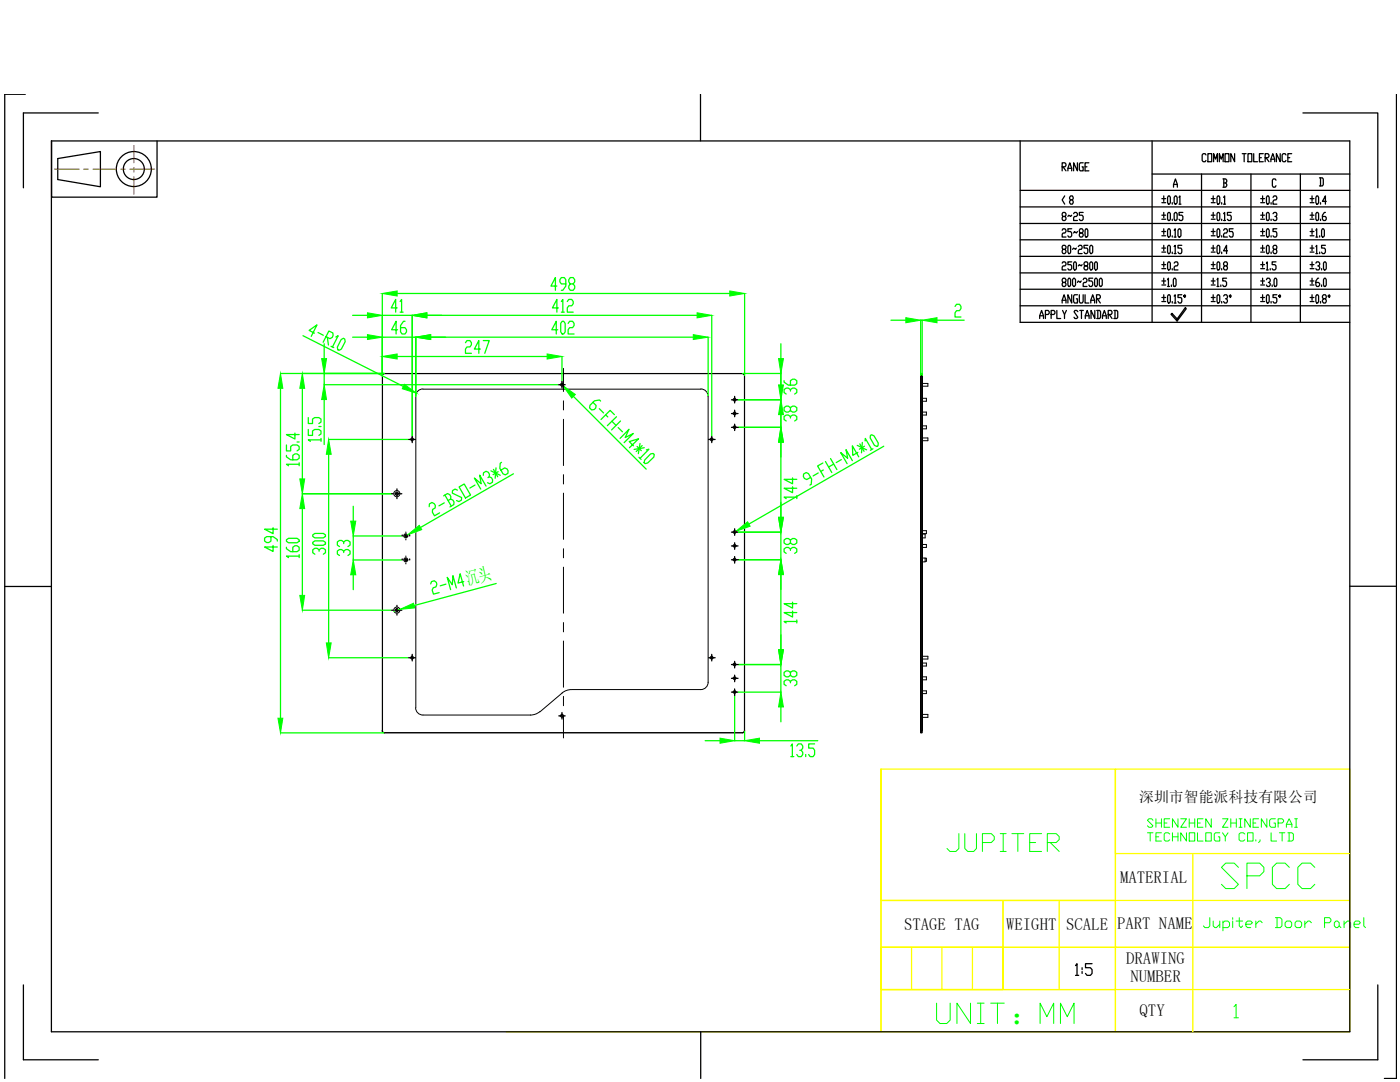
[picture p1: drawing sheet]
<svg xmlns="http://www.w3.org/2000/svg" width="279mm" height="216mm" viewBox="0 0 279 216" stroke-linecap="round" stroke-linejoin="round" font-family="sans-serif">
<defs><g id="words">
<text font-size="8.8" fill="#0f0" x="242.7" y="178.5">SPCC</text>
<text font-size="7.5" fill="#0f0" x="185.9" y="205.3">UNIT：MMMM</text>
<text font-size="7.1" fill="#0f0" x="188" y="171.1">JUPITER</text>
<text font-size="5.8" fill="#0f0" x="201.8" y="204.2">：</text>
<text font-size="4.4" x="211" y="45.2">8~25</text>
<text font-size="3.6" fill="#0f0" x="93.4" y="116.7" transform="rotate(-15 93.4 116.7)">沉头</text>
<g font-size="3.3">
<text x="223.5" y="176.3">MATERIAL</text>
<text x="180.4" y="185.5">STAGE TAG</text>
<text x="200.8" y="185.5">WEIGHT</text>
<text x="212.8" y="185.5">SCALE</text>
<text x="222.9" y="185.4">PART NAME</text>
<text x="224.8" y="192.4">DRAWING</text>
<text x="225.6" y="195.9">NUMBER</text>
<text x="227.4" y="202.7">QTY</text>
</g>
<text font-size="3" x="227.3" y="160">深圳市智能派科技有限公司</text>
</g></defs>
<!-- layer: 0 -->
<g fill="none" stroke="#000" stroke-width=".2">
<path d="M76.3 75l.2-.4h.2l-.3 .2-.1 .2M76.3 75v70.8zM76.7 74.5l71.5 .1zM83 79.1v62.1M139.9 77.6a1.46 1.46 0 0 1 1.4 1.5v57a1.46 1.46 0 0 1-1.4 1.5M139.9 77.7l-55.5-.1a1.46 1.46 0 0 0-1.5 1.5M148.2 74.6l.3 .2 .1 .2M148.2 74.5l.3 .2 .1 .3M148.6 75v70.8M148.6 75h.1M183.7 75l.1-.5v.5h.2v-.5v.5M183.8 74.5h.2"/>
<path d="M184 75v70.8zM184 79.5h.9v.6h-.9M184 76.5h1.2v.6h-1.2M184 82.2h.9v.6h-.9M184 85h.9v.6h-.9M184 87.4h1.2v.5h-1.2M184 111.4h.6v.7h-.6M184 106.6h.6v.7h-.6M184 108.6h.9v.6h-.9M184 105.9h.9v.6h-.9M184.6 111.4h.3v.6h-.3M112.2 138.3l-4.4 3.7"/>
<path d="M139.9 137.6h-25.9l-.8 .1-1 .6M184 132.3h.9v.6h-.9M184 137.9h.9v.5h-.9M184 135.1h.9v.6h-.9M184 131h1.2v.5h-1.2M76.3 145.8v.2l.4 .2M76.3 145.8l.2 .3 .2 .1M76.7 146.2h71.5zM82.9 141.2a1.46 1.46 0 0 0 1.5 1.5h21.5l.8-.1 1-.6M148.6 145.8h.1M148.6 145.8l-.2 .3-.2 .1M148.6 145.8l-.2 .4h-.2"/>
<path d="M183.7 145.8l.1-70.8-.1 71.2h.3v-.4h-.2v.4M184 145.8v.4M184 142.6h1.2v.5h-1.2"/>
<circle cx="112.1" cy="76.7" r=".28"/>
<circle cx="146.6" cy="79.7" r=".28"/>
<circle cx="79.2" cy="98.5" r=".61"/>
<circle cx="79.2" cy="98.5" r=".32"/>
<circle cx="82.2" cy="87.7" r=".28"/>
<circle cx="142" cy="87.7" r=".28"/>
<circle cx="146.6" cy="82.5" r=".28"/>
<circle cx="146.6" cy="85.3" r=".28"/>
<circle cx="81" cy="111.7" r=".4"/>
<circle cx="81" cy="106.9" r=".4"/>
<circle cx="81" cy="111.7" r=".19"/>
<circle cx="81" cy="106.9" r=".19"/>
<circle cx="146.6" cy="106.2" r=".28"/>
<circle cx="146.6" cy="108.9" r=".28"/>
<circle cx="146.6" cy="111.7" r=".28"/>
<circle cx="79.2" cy="121.7" r=".61"/>
<circle cx="79.2" cy="121.7" r=".32"/>
<circle cx="82.2" cy="131.2" r=".28"/>
<circle cx="142" cy="131.2" r=".28"/>
<circle cx="146.6" cy="135.3" r=".28"/>
<circle cx="146.6" cy="132.6" r=".28"/>
<circle cx="146.6" cy="138.1" r=".28"/>
<circle cx="112.1" cy="142.8" r=".28"/>
</g>
<!-- layer: VhF -->
<g fill="none" stroke="#0f0" stroke-width=".25">
<path d="M76.3 58.6v16.3M79.3 58.6h66.3M111.1 57.1h-1.1l.8-1.7v2.5M112.9 56.7h-.9l-.3-.5v-.4l.3-.4h.6l.3 .4v1.3l-.6 .8h-.3M113.8 56.7l-.3-.5v-.4l.3-.4h.6l.3 .4v.4l-.3 .5h-.6l-.3 .4v.4l.3 .4h.6l.3-.4v-.4l-.3-.4M148.6 58.6v16.3M56 74.5h20.7M56 77.5v65.8M60.3 77.5v18.1M60.5 67l20 10.1M62.8 66.5l-1.1-.6 1.6-1.1-1.2 2.3M63.5 66.4l1 .5"/>
<path d="M64.7 74.5v2.3h46.7M64.7 68.6v3M64.7 79.7v9M65 67.2l.8 .4 .5-.3 .2-.4-.1-.5-.8-.3-1.1 2.2M65.3 67.3l.2 1.5M66.1 69.1l.5 .3M67 67.2l.5-.2-1.1 2.2M68.1 67.7l.5-.2 .2 .2 .1 .5-.8 1.5-.4 .2-.3-.1-.1-.5zM70.4 62.9h2.9M70.4 67.3h2.9M76.3 62.9h6v24.1M76.3 67.3h6.7v11.8"/>
<path d="M79.3 61.4h-1.2l.9-1.7v2.6M79.3 71.1h29.9M79.3 65.8h-1.1l.9-1.7v2.5M79.9 60.2l.3-.5v2.6M79.9 62.3h.5M80.8 64.1h-.3l-.6 .9v1.2l.3 .4h.6l.3-.4v-.4l-.3-.4h-.9M85.2 62.9h53.9M86 67.3h52.4M92.9 68.4l.3-.4h.6l.3 .4v.4l-.3 .4h-.6l-.3 .5v.8h1.2M95.9 69.7h-1.2l.9-1.7v2.5M96.4 68h1.2l-.9 2.5M111.3 65.8h-1.2l.9-1.7v2.5"/>
<path d="M111.4 61.4h-1.1l.8-1.7v2.6M111.9 76.6l.5 .4M112 60.2l.3-.5v2.6M112 62.3h.6M112.2 71.1v5M112.2 64.1h.3l.3 .4v1.7l-.3 .4h-.3l-.3-.4v-1.7zM113.2 60.2l.3-.5h.6l.3 .5v.4l-.3 .4h-.6l-.3 .4v.9h1.2M113.4 64.5l.3-.4h.6l.3 .4v.5l-.3 .4h-.6l-.3 .4v.8h1.2M114.4 79.1l14.6 14.5M141.3 67.3v11.8M142 62.9v24.1M147.3 79.8h8.5"/>
<path d="M148.2 74.5h7.6M155.8 68.6v3M155.8 73.8v11.9M156.5 76v.3l.8 .5h1.3l.4-.2v-.6l-.4-.3h-.4l-.5 .3v.8M157.7 78v-.3l-.4-.3h-.4l-.4 .3v.6l.4 .3M157.7 77.7l.5-.3h.4l.4 .3v.6l-.4 .3M177.8 63.9h3M183.7 74.9v-11h.3v11M187 63.9h5.4M190.6 61.1l.3-.4h.6l.3 .4v.5l-.3 .4h-.6l-.3 .4v.9h1.2M57.2 90.9v.3l.8 .6h1.3l.4-.3v-.6l-.4-.3h-.4l-.5 .3v.9M57.2 88.8v1.2h.8v-.9l.4-.3h.9l.4 .3v.6l-.4 .3"/>
<path d="M58.9 86.4v1.2l-1.7-.9h2.5M59.3 88.2h.4M59.7 92.6h-2.5l.4 .3M59.7 92.3v.6M60.3 98.5h17.9M61.5 85.7v1.2h.9v-.9l.4-.3h.8l.5 .3v.6l-.5 .3M61.5 83.3v1.2h.9v-.9l.4-.3h.8l.5 .3v.6l-.5 .3M63.6 85.1h.5M64.1 87.8h-2.6l.4 .3M64.1 87.5v.6M65.6 87.7h15.9M65.6 90.6v37.7"/>
<path d="M88.5 98.9l.8-.4 .5 .2 .2 .4-.1 .5M88.8 98.8l1.3 2.2M89.4 99.9l.5-.3 .5 .2 .2 .4v.5l-.8 .4M91.3 97.8l-.5-.2-.5 .3v.5l1.8 .9v.5l-.5 .3-.5-.2M91.6 97.2l1-.6 1.3 2.2-1 .6zM94.8 96.8l-1 .6M96.4 94.8l.1-.5 .5-.3 .5 .2 .2 .4-.1 .5-.2 .2M97 97l-1.3-2.2 .3 1.7-1.3-1.1 1.2 2.2M97.6 95.1l.5 .2 .2 .4v.5l-.5 .3-.5-.2M98 94l1.8 .8M98.5 93.7l.8 1.4M99 93.4l-.2 2"/>
<path d="M99.4 94.1l-1 .6M100.1 92.3l-.3 .1v1l.6 1.1 .5 .3 .5-.3v-.5l-.2-.4-.5-.2-.7 .4M102.5 94.5l-18.6 10.8M119.6 81.5l.9 .9M119.9 80l-.3-.2-1 .2-.9 .9v.5l.4 .4 .5-.1 .3-.3 .1-.5-.7-.6M120.9 82.8l.4 .4M122.1 84l.9 .9M122.6 82.7l-.8-.8-1.9 1.8M123 83.2l-1.8 1.7M123.4 85.3l.8 .9M123.8 87.5l1.7-1.8-.7 1.6 1.6-.8-1.8 1.8M123.8 84l-1.7 1.8"/>
<path d="M126.4 89l-.8-.9 1.8-.5-1.8 1.7M127.1 89.1l.9 .8M127.5 91.2l.4 .5M127.7 88.5l-.3 2M128.2 88.9l-1.2 1.2M128.6 89.3l-2.1 .4M129 89.8l.5-.2-1.8 1.9M129.9 90.6l.5-.1 .2 .2-.1 .5-1.2 1.2-.6 .1-.2-.2 .2-.5zM147.3 85.3h8.5M155.8 88.2v15M157.7 83.4v-.3l-.4-.3h-.4l-.4 .3v.6l.4 .3M157.7 83.1l.5-.3h.4l.4 .3v.6l-.4 .3"/>
<path d="M157.7 81.3l.5-.3h.4l.4 .3v.6l-.4 .3h-.4l-.5-.3v-.6l-.4-.3h-.4l-.4 .3v.6l.4 .3h.4l.4-.3M158.2 97.1v1.2l-1.7-.9h2.5M158.2 95.3v1.2l-1.7-.9h2.5M159 99.2h-2.5l.4 .3M159 98.9v.6M161.8 95.3l-.8 .4-.5-.2-.2-.4 .1-.5 .5-.3 .4 .2 .7 1.1-.1 1.1-.3 .1M163.3 94.4l-1 .6M164.2 92.4l-1 .6 1.2 2.2M164.3 93.8l-.5 .3M164.7 92.1l1.3 2.2M165.7 91.5l1.3 2.2M166.4 92.6l-1 .6"/>
<path d="M167.9 91.7l-1 .6M170.1 91.9l-1.3-2.2 .4 1.8-1.4-1.2 1.3 2.2M171.1 88.9l1.8 .9M171.2 90.3l-1 .6-.1-1.9 1.3 2.2M171.6 88.6l.8 1.5M172.1 88.3l-.2 2.1M172.5 89l-1 .6M172.6 88l.1-.5 1.3 2.2M173.7 86.9l.3-.1 .4 .2 .9 1.4-.1 .6-.2 .1-.5-.2-.8-1.5zM174.2 89.5l-.5 .3M176.4 89l-26.9 15.6M54.1 107.1v.9l-.4 .3h-.5l-.4-.3v-.6l.4-.3h1.3l.8 .6v.3"/>
<path d="M54.5 108.9v1.1l-1.7-.9h2.5M54.5 105.3v1.2l-1.7-.9h2.5M57.2 109.2v.3l.8 .6h1.3l.4-.3v-.6l-.4-.3h-.4l-.5 .3v.9M57.2 107.7l.4-.3h1.7l.4 .3v.3l-.4 .3h-1.7l-.4-.3zM59.7 111h-2.5l.4 .3M59.7 110.7v.6M60.3 101.5v17.3M62.4 108.2l.4-.3h1.7l.5 .3v.3l-.5 .3h-1.7l-.4-.3zM62.4 106.7l.4-.3h1.7l.5 .3v.3l-.5 .3h-1.7l-.4-.3zM63.7 110v-.3l-.4-.3h-.5l-.4 .3v.6l.4 .3M63.7 109.7l.4-.3h.4l.5 .3v.6l-.5 .3M68.6 110.3v-.3l-.4-.3h-.5l-.4 .3v.5l.4 .3"/>
<path d="M68.6 110l.4-.3h.4l.5 .3v.5l-.5 .3M68.6 108.5v-.4l-.4-.3h-.5l-.4 .3v.7l.4 .3M68.6 108.1l.4-.3h.4l.5 .3v.7l-.5 .3M70.5 101v3M70.5 114.7v3M80.2 106.9h-9.7v4.8h9.7M81.3 106.7l-.6 .5M85.7 101.1v-.5l.5-.3 .5 .2 .2 .4-.1 .5-.5 .3v.5l.4 .7 1-.6M86 116.5l.1-.5 .6-.1 .4 .3 .1 .4-.2 .5-.5 .2-.3 .4 .3 .8 1.1-.2M88.7 100.3l-1.1 .6M89 116.6l-1.1 .3M91.1 117.3l-.7-2.4-.1 1.8-1-1.5 .6 2.5"/>
<path d="M92.6 116l-1.2 .3 .4-1.8 .7 2.4M99 116.4l-16.4 4.4M146.9 106l-.5 .3M147.3 106.2h8.5v5.5h-8.5M155.8 114.7v14.9M157.7 109.8v-.3l-.4-.3h-.4l-.4 .3v.6l.4 .3M157.7 109.5l.5-.3h.4l.4 .3v.6l-.4 .3M157.7 107.8l.5-.3h.4l.4 .3v.5l-.4 .3h-.4l-.5-.3v-.5l-.4-.3h-.4l-.4 .3v.5l.4 .3h.4l.4-.3M60.3 121.8h17.9M65.6 131.2h15.9M79.8 121.6l-1.2 .3M146.6 138.8v9h2v-1.9"/>
<path d="M147.3 132.6h8.5v5.5h-8.5M157.7 136.2v-.3l-.4-.2h-.4l-.4 .2v.6l.4 .3M157.7 135.9l.5-.2h.4l.4 .2v.6l-.4 .3M157.7 134.2l.5-.3h.4l.4 .3v.6l-.4 .3h-.4l-.5-.3v-.6l-.4-.3h-.4l-.4 .3v.6l.4 .3h.4l.4-.3M158.2 121.9v1.2l-1.7-.9h2.5M158.2 120.2v1.1l-1.7-.8h2.5M159 124h-2.5l.4 .3M159 123.7v.6M56 146.2h20.7M140.7 147.8h3M151.6 147.8h11.6M155.8 141.1v2.9"/>
<path d="M157.8 148.9l.3-.5v2.6M157.8 151h.6M159 148.9l.3-.5h.6l.3 .5v.4l-.3 .4h-.3M159.9 149.7l.3 .4v.5l-.3 .4h-.6l-.3-.4M160.8 150.6v.4M162.6 148.4h-1.2v.9h.9l.3 .4v.9l-.3 .4h-.6l-.3-.4"/>
</g>
<g fill="#0f0" stroke="#0f0" stroke-width=".2">
<path d="M76.3 58.6l3-.5v1z"/>
<path d="M145.6 58.1l3 .5-3 .5z"/>
<path d="M56 74.5l.4 3h-.9z"/>
<path d="M55.5 143.3h.9l-.4 2.9z"/>
<path d="M60.3 98.5l.5 3h-1z"/>
<path d="M59.8 118.8h1l-.5 3z"/>
<path d="M59.8 95.6h1l-.5 2.9z"/>
<path d="M60.3 74.5l.5 3h-1z"/>
<path d="M155.4 76.8h1l-.6 3z"/>
<path d="M155.8 85.3l.6 2.9h-1z"/>
<path d="M155.8 79.8l.6 2.9h-1z"/>
<path d="M155.4 71.6h1l-.6 2.9z"/>
<path d="M155.4 103.2h1l-.6 3z"/>
<path d="M155.8 111.7l.6 3h-1z"/>
<path d="M155.4 129.6h1l-.6 3z"/>
<path d="M155.8 138.1l.6 3h-1z"/>
<path d="M65.6 87.7l.5 2.9h-1z"/>
<path d="M65.1 128.3h1l-.5 2.9z"/>
<path d="M70.5 111.7l.5 3h-1z"/>
<path d="M70 104h1l-.5 2.9z"/>
<path d="M82.3 62.9l2.9-.5v1z"/>
<path d="M139.1 62.4l2.9 .5-2.9 .5z"/>
<path d="M73.3 62.4l3 .5-3 .5z"/>
<path d="M83 67.3l3-.5v.9z"/>
<path d="M138.4 66.8l2.9 .5-2.9 .4z"/>
<path d="M73.3 66.8l3 .5-3 .4z"/>
<path d="M80.7 76.7l2.4 1.8-2.8-.9z"/>
<path d="M76.3 71.1l3-.5v1z"/>
<path d="M109.2 70.6l3 .5-3 .5z"/>
<path d="M64.2 71.6h1l-.5 2.9z"/>
<path d="M64.7 76.8l.5 2.9h-1z"/>
<path d="M81.3 106.7l2.4-1.9 .5 .9z"/>
<path d="M112.4 77l2.4 1.7-.7 .7z"/>
<path d="M146.9 106l2.3-1.9 .5 .9z"/>
<path d="M79.8 121.6l2.7-1.2 .3 .9z"/>
<path d="M143.7 147.3l2.9 .5-2.9 .5z"/>
<path d="M148.6 147.8l3-.5v1z"/>
<path d="M180.8 63.4l2.9 .5-2.9 .5z"/>
<path d="M184 63.9l3-.5v1z"/>
</g>
<g fill="none" stroke="#000" stroke-width=".25">
<path d="M112.2 76.1v.7h-.7M112.8 76.8h-.6v.6M146.6 79.1v.7h-.6M147.3 79.8h-.7v.6M78.2 98.5h.3M79.2 98.2v.3h-.4M79.2 97.6v.2M79.2 99.2v.3M79.6 98.5h-.4v.4M79.9 98.5h.3M82.3 87v.7h-.7M82.9 87.7h-.6v.6"/>
<path d="M142 87v.7h-.6M142.7 87.7h-.7v.6M146.6 81.8v.7h-.6M146.6 84.6v.7h-.6M147.3 82.5h-.7v.7M147.3 85.3h-.7v.6M80.3 106.9h.1M80.3 111.7h.1M81 106.6v.3h-.3M81 111.4v.3h-.3M81 106.2h.1M81 107.7h.1"/>
<path d="M81 111h.1M81 112.5h.1M81.4 106.9h-.4v.4M81.4 111.7h-.4v.4M81.8 106.9h.1M81.8 111.7h.1M146.6 105.5v.7h-.6M146.6 111.1v.6h-.6M146.6 108.3v.6h-.6M147.3 106.2h-.7v.6M147.3 111.7h-.7v.7M147.3 108.9h-.7v.7"/>
<path d="M78.2 121.8h.3M79.2 121.4v.4h-.4M79.2 120.8v.2M79.2 122.5v.2M79.6 121.8h-.4v.3M79.9 121.8h.3M82.3 130.6v.6h-.7M82.9 131.2h-.6v.7M142 130.6v.6h-.6M142.7 131.2h-.7v.7M146.6 132v.6h-.6M146.6 137.5v.6h-.6"/>
<path d="M146.6 134.7v.7h-.6M147.3 132.6h-.7v.7M147.3 138.1h-.7v.7M147.3 135.4h-.7v.6M112.2 142.2v.6h-.7M112.8 142.8h-.6v.7"/>
</g>
<path d="M112.5 73.5v4.6M112.5 80v1.8M112.5 83.7v9.2M112.5 94.7v1.9M112.5 98.4v9.2M112.5 109.5v1.8M112.5 113.2v9.2M112.5 124.2v1.9M112.5 127.9v9.2M112.5 139v1.8M112.5 142.7v4.5" fill="none" stroke="#000" stroke-width=".2"/>
<g fill="none" stroke="#0f0" stroke-width=".2">
<path d="M229 166.2h1.1M229.5 166.2v1.6M230.1 163.7l-.3-.3h-.5l-.3 .3 1.1 1.1-.3 .3h-.5l-.3-.3M230.7 163.4v1.7M230.7 164.2h1.1M230.7 167h.5M231.8 166.2h-1.1v1.6h1.1M231.8 163.4v1.7M232.3 164.2h.6M233.4 163.4h-1.1v1.7h1.1M233.4 166.4l-.3-.2h-.5l-.3 .2v1.2l.3 .2h.5l.3-.2M234 167h1.1"/>
<path d="M234 166.2v1.6M235.1 163.4v1.7l-1.1-1.7v1.7M235.1 166.2v1.6M235.6 163.4h1.2l-1.2 1.7h1.2M236.8 166.2v1.6l-1.2-1.6v1.6M237.3 166.2h1.1v1.6h-1.1zM237.3 164.2h1.1M237.3 163.4v1.7M238.4 163.4v1.7M239 166.2v1.6h1.1M239 164.2h.5M240.1 163.4h-1.1v1.7h1.1"/>
<path d="M240.6 166.2h1.1v1.6h-1.1zM241.7 163.4v1.7l-1.1-1.7v1.7M243.4 166.2h-.8l-.3 .2v1.2l.3 .2h.8v-.8h-.3M244 163.4h1.1l-1.1 1.7h1.1M244 166.2l.5 .8v.8M245.1 166.2l-.6 .8M245.6 164.2h1.1M245.6 163.4v1.7M246.7 163.4v1.7M247.3 165.1h.6M247.3 163.4h.6M247.6 163.4v1.7"/>
<path d="M248.4 166.4l-.3-.2h-.5l-.3 .2v1.2l.3 .2h.5l.3-.2M249 166.2h1.1v1.6h-1.1zM249.5 163.4v1.7l-1.1-1.7v1.7M250.1 164.2h.5M250.6 167.6v.2M251.2 163.4h-1.1v1.7h1.1M251.5 167.6v.2l-.3 .3M252.8 163.4v1.7l-1.1-1.7v1.7M253.7 166.2v1.6h1.1M254.5 163.4h-.8l-.3 .3v1.1l.3 .3h.8v-.9h-.3M255.1 164.2h.8l.3-.3v-.2l-.3-.3h-.8v1.7M255.3 166.2h1.1"/>
<path d="M255.9 166.2v1.6M256.7 165.1v-.6l.6-1.1 .5 1.1v.6M256.7 164.5h1.1M257 166.2h.8l.3 .2v1.2l-.3 .2h-.8M257.3 166.2v1.6M258.4 165.1h.5M258.4 163.4h.5M258.7 163.4v1.7M241.4 183.1v1.7l-.3 .3h-.6l-.3-.3M242.1 183.8v1l.4 .3h.3l.6-.7M243.4 183.8v1.3M244.1 184.1l.3-.3h.6l.4 .3v.7l-.4 .3h-.9"/>
<path d="M244.1 183.8v1.9M246 183.1v.3M246 183.8v1.3M246.7 183.8h1.3M247.3 183.1v1.7l.4 .3 .3-.3M248.6 184.4h1l.4-.3-.4-.3h-.6l-.4 .3v.7l.4 .3h.6M250.6 183.8v1.3M251.9 184.1l-.3-.3h-.3l-.7 .6M254.5 183.1h1l.3 .3v1.4l-.3 .3h-1M254.9 183.1v2M256.5 184.1l.3-.3h.7l.3 .3v.7l-.3 .3h-.7l-.3-.3zM258.8 183.8h.6l.4 .3v.7l-.4 .3h-.6l-.3-.3v-.7z"/>
<path d="M260.4 183.8v1.3M261.7 184.1l-.3-.3h-.4l-.6 .6M264.3 184.1h1l.3-.3v-.4l-.3-.3h-1v2M266.3 184.1l.3-.3h.3l.4 .3v.7l-.4 .3h-.3l-.3-.3zM267.3 184.8l.3 .3M268.2 184.4l.7-.6h.3l.4 .3v1M268.2 183.8v1.3M270.2 184.4h1l.3-.3-.3-.3h-.7l-.3 .3v.7l.3 .3h.7M272.2 183.1v1.7l.3 .3M246.3 200.9l.4-.5v2.7M246.3 203.1h.9"/>
</g>
<!-- layer: 0 -->
<g fill="none" stroke="#ff0" stroke-width=".25">
<path d="M175.8 153.5h46.8v26.2M222.6 153.5v35.5h46.8v16.9h-46.8v-16.9h46.8v-18.7M222.6 153.5h46.8v16.8h-46.8zM175.8 179.7h24.4v9.3h-24.4v8.5h24.4v-8.5h-24.4zM211.4 179.7v17.8M222.6 179.7h-46.8v-26.2v52.4h-74.8M222.6 179.7v9.3h-22.4v8.5h22.4M222.6 179.7h-22.4v9.3h22.4v8.5M222.6 179.7h46.8M238.1 170.3v35.6M175.8 197.5h46.8v8.4h-46.8zM175.8 189h24.4v8.5h-24.4z"/>
<path d="M181.9 189v8.5M188 189v8.5M194.1 189v8.5M222.6 197.5h46.8"/>
</g>
<g fill="none" stroke="#000" stroke-width=".25">
<path d="M5.1 18.8h-4.2v196.4M139.8 18.8v9.3M278.7 18.8v196.4h-2.4M10.3 28.1h259.1v177.8h-259.1zM10.3 28.1v11.2h21v-11.2M11.5 31.6l8.5-1.4v7.1l-8.5-1.5zM19.6 22.5h-14.9v15M203.6 28.1v36.2h65.8M203.6 38h65.8M212 33.3h.5l.2-.3v-.3l-.2-.2h-.5v1.6M212.1 33.3l.6 .8M212.5 39.1l-.5 .8 .5 .8"/>
<path d="M213.1 34.1v-.5l.4-1.1 .4 1.1v.5M213.1 33.6h.8M213.7 39.9l-.2-.5 .2-.3h.3l.2 .5-.2 .3h-.3l-.2 .3 .2 .5h.3l.2-.3-.2-.5M215 32.5v1.6l-.7-1.6v1.6M216.2 32.5h-.6l-.2 .2v1.1l.2 .3h.6v-.8h-.2M216.5 33.3h.4M217.3 32.5h-.8v1.6h.8M229.9 34.7h39.5M229.9 28.1v36.2M231.9 39.6h.7M232.3 39.1v1.1M233.2 39.1h.2l.2 .3v1l-.2 .3h-.2l-.2-.3v-1z"/>
<path d="M234.2 37.4v-.6l.4-1.1 .4 1.1v.6M234.2 36.8h.8M234.5 39.1h.2l.2 .3v1l-.2 .3h-.2l-.2-.3v-1zM235.3 39.4l.2-.3v1.6M239.8 34.7v29.6M240.7 30.9l-.2-.2h-.4l-.2 .2v1.1l.2 .3h.4l.2-.3M241.1 30.7h.7v1.6h-.7zM241.7 39.6h.8M242.1 39.1v1.1M242.2 32.3v-1.6l.4 1.1 .4-1.1v1.6M243 39.1h.3l.1 .3v1l-.1 .3h-.3l-.1-.3v-1zM243.3 32.3v-1.6l.4 1.1 .4-1.1v1.6"/>
<path d="M244.1 35.7h.5l.2 .3v.3l-.2 .2M244.2 39.4l.2-.3v1.6M244.2 36.5h.4l.2 .6-.2 .3h-.5M244.2 35.7v1.7M244.5 30.7h.8v1.6h-.8zM246.4 30.7v1.6l-.8-1.6v1.6M247.9 30.7h.8M248.3 30.7v1.6M249.1 30.7h.7v1.6h-.7zM249.7 34.7v29.6M250.2 30.7v1.6h.8M251.3 31.5h.4"/>
<path d="M251.6 39.6h.8M252 39.1v1.1M252.1 30.7h-.8v1.6h.8M252.5 31.5h.5l.3-.3v-.3l-.3-.2h-.5v1.6M252.7 31.5l.6 .8M252.9 39.1h.2l.2 .3v1l-.2 .3h-.2l-.2-.3v-1zM253.6 32.3v-.5l.4-1.1 .4 1.1v.5M253.6 31.8h.8M254.1 39.4l.2-.3h.3l.2 .3-.2 .5h-.3l-.2 .3v.5h.7M254.6 36l-.1-.3h-.4l-.2 .3v1.1l.2 .3h.4l.1-.3M255.5 30.7v1.6l-.8-1.6v1.6M256.6 30.9l-.1-.2h-.4l-.2 .2v1.1l.2 .3h.4l.1-.3"/>
<path d="M257 31.5h.4M257.8 30.7h-.8v1.6h.8M259.5 34.7v29.6M260 22.5h15v15M261.5 39.6h.7M261.8 39.1v1.1M262.8 39.1h.2l.2 .3v1l-.2 .3h-.2l-.2-.3v-1zM263.3 35.5h.6l.2 .2v1.1l-.2 .3h-.6M263.5 35.5v1.6M203.6 57.7h65.8M203.6 54.5h65.8M203.6 51.2h65.8"/>
<path d="M203.6 47.9h65.8M203.6 44.6h65.8M203.6 41.3h65.8M212 45.9l.1-.3h.4l.2 .3-.2 .6h-.4l-.1 .3v.5h.7M212 52.5l.1-.2h.4l.2 .2v.3l-.2 .3h-.4l-.1 .2v.6h.7M212 59.9h.7M212.1 49.8l-.1-.6 .1-.2h.4l.2 .2v.3l-.2 .3h-.4l-.1 .3 .1 .5h.4l.2-.3-.2-.5M212.1 56.4l-.1-.3 .1-.6h.4l.2 .3-.2 .6h-.4l-.1 .2 .1 .6h.4l.2-.3-.2-.5M213.3 49h.2l.2 .2v1.1l-.2 .3h-.2l-.2-.3v-1.1zM213.3 55.5h.2l.2 .3v1.1l-.2 .3h-.2l-.2-.3v-1.1zM213.9 45.6h-.8v.6h.6l.2 .3v.5l-.2 .3h-.4l-.2-.3M213.9 58.8v1.7l-.8-1.7v1.7"/>
<path d="M213.9 52.3h-.8v.5h.6l.2 .3v.5l-.2 .3h-.4l-.2-.3M214.3 55.5h.1l.2 .3v1.1l-.2 .3h-.1l-.2-.3v-1.1zM214.4 52.3h.2l.2 .2v1.1l-.2 .3h-.2l-.1-.3v-1.1zM214.8 49.5l-.2 .3-.3-.3-.2 .3M215 58.8h-.6l-.1 .3v1.1l.1 .3h.6v-.9h-.2M215.2 49.2l.2-.2h.4l.2 .2-.2 .6h-.4l-.2 .3v.5h.8M215.4 58.8v1.4l.2 .3h.4l.2-.3v-1.4M215.6 46.5l-.2-.3 .2-.6h.4l.2 .3-.2 .6h-.4l-.2 .3 .2 .5h.4l.2-.3v-.2l-.2-.3M215.8 56.1l-.2 .3-.4-.3-.2 .3M216 52.8l-.2 .3-.4-.3-.2 .3M216.2 55.8l.1-.3h.4l.2 .3-.2 .6h-.4l-.1 .2v.6h.7M216.5 58.8v1.7h.8"/>
<path d="M216.5 53.1l-.2-.3v-.3l.2-.2h.4l.2 .2-.2 .6h-.4l-.2 .2v.3l.2 .3h.4l.2-.3-.2-.5M216.7 45.6h.2l.2 .3v1.1l-.2 .3h-.2l-.2-.3v-1.1zM217.1 49h-.8v.5h.6l.2 .3v.5l-.2 .3h-.4l-.2-.3M217.7 49l.4 .2v1.1l-.2 .3h-.2l-.2-.3v-1.1zM217.7 52.3l.4 .2v1.1l-.2 .3-.4-.3v-1.1zM217.7 59.9h.8M218.1 55.5h-.8v.6h.6l.2 .3v.5l-.2 .3h-.4l-.2-.3M218.6 55.5h.2l.2 .3v1.1l-.2 .3h-.2l-.1-.3v-1.1zM218.6 52.3h.2l.2 .2v1.1l-.2 .3h-.2l-.1-.3v-1.1zM218.8 59.6h.6l.2-.2v-.3l-.2-.3h-.6v1.7M219 59.6l.6 .9M219.6 55.5h.2l.2 .3v1.1l-.2 .3h-.2l-.2-.3v-1.1z"/>
<path d="M231.9 40.4h.7M231.9 43.7h.7M231.9 42.9h.7M231.9 47h.7M231.9 46.2h.7M231.9 50.3h.7M231.9 49.5h.7M231.9 56.9h.7M231.9 56.1h.7M231.9 53.6h.7M231.9 52.8h.7M231.9 59.4h.7"/>
<path d="M232.3 42.4v1M232.3 45.6v1.2M232.3 49v1.1M232.3 52.3v1M232.3 55.5v1.1M232.3 58.8v1.1M233 55.8l.2-.3v1.7M233 57.2h.4M233.2 45.6h.2l.2 .3v1.1l-.2 .3h-.2l-.2-.3v-1.1zM233.2 42.4h.2l.2 .2v1.1l-.2 .3h-.2l-.2-.3v-1.1zM233.2 52.3h.2l.2 .2v1.1l-.2 .3h-.2l-.2-.3v-1.1zM233.2 49h.2l.2 .2v1.1l-.2 .3h-.2l-.2-.3v-1.1z"/>
<path d="M233.2 58.8h.2l.2 .3v1.1l-.2 .3h-.2l-.2-.3v-1.1zM233.8 56.9v.3M233.9 40.4v.3M233.9 43.7v.3M233.9 47v.3M233.9 50.3v.3M233.9 53.6v.3M234.3 45.9l.2-.3v1.7M234.3 52.5l.2-.2h.4l.2 .2-.2 .6h-.4l-.2 .2v.6h.8M234.3 55.5h.2l.2 .3v1.1l-.2 .3h-.2l-.1-.3v-1.1zM234.3 49.2l.2-.2v1.6M234.3 59.1l.2-.3v1.7"/>
<path d="M234.3 47.3h.4M234.3 50.6h.4M234.5 42.4l.4 .2v1.1l-.2 .3-.4-.3v-1.1zM235.3 45.6h.2l.2 .3v1.1l-.2 .3-.4-.3v-1.1zM235.3 40.7h.4M235.9 49h-.8v.5h.6l.2 .3v.5l-.2 .3h-.4l-.2-.3M235.9 58.8h-.8v.6h.6l.2 .2v.6l-.2 .3h-.4l-.2-.3M236.1 42.4h-.8v.5h.6l.2 .3v.5l-.2 .3h-.4l-.2-.3M236.4 58.8l.2 .3-.2 .3-.2-.3zM241.7 40.4h.8M241.7 43.7h.8M241.7 42.9h.8"/>
<path d="M241.7 47h.8M241.7 46.2h.8M241.7 50.3h.8M241.7 49.5h.8M241.7 56.9h.8M241.7 56.1h.8M241.7 53.6h.8M241.7 52.8h.8M241.7 59.4h.8M242.1 42.4v1M242.1 45.6v1.2M242.1 49v1.1"/>
<path d="M242.1 52.3v1M242.1 55.5v1.1M242.1 58.8v1.1M242.9 55.8l.1-.3v1.7M242.9 57.2h.4M243 49h.3l.1 .2v1.1l-.1 .3h-.3l-.1-.3v-1.1zM243 45.6h.3l.1 .3v1.1l-.1 .3h-.3l-.1-.3v-1.1zM243 42.4h.3l.1 .2v1.1l-.1 .3h-.3l-.1-.3v-1.1zM243 52.3h.3l.1 .2v1.1l-.1 .3h-.3l-.1-.3v-1.1zM243 58.8h.3l.1 .3v1.1l-.1 .3h-.3l-.1-.3v-1.1zM243.6 56.9v.3M243.8 40.4v.3"/>
<path d="M243.8 43.7v.3M243.8 47v.3M243.8 50.3v.3M243.8 53.6v.3M244.2 45.9l.2-.3h.4l.2 .3-.2 .6h-.4l-.2 .3v.5h.8M244.2 42.6l.2-.2v1.6M244.2 59.1l.2-.3h.4l.2 .6-.2 .2h-.2M244.2 40.7h.4M244.2 44h.4M244.4 53.1l-.2-.3v-.3l.2-.2h.4l.2 .2-.2 .6h-.4l-.2 .2v.3l.2 .3h.4l.2-.3-.2-.5M244.8 55.5h-.8v.6h.6l.2 .3v.5l-.2 .3h-.4l-.2-.3M244.8 59.6l.2 .3-.2 .6h-.4l-.2-.3"/>
<path d="M245 50.1h-.8l.6-1.1v1.6M245.5 58.8l.2 .3-.2 .3-.2-.3zM245.7 42.4h-.7v.5h.5l.2 .3v.5l-.2 .3h-.3l-.2-.3M246.1 45.6h-.8v.6h.6l.2 .3v.5l-.2 .3h-.4l-.2-.3M251.6 40.4h.8M251.6 43.7h.8M251.6 42.9h.8M251.6 47h.8M251.6 46.2h.8M251.6 50.3h.8M251.6 49.5h.8M251.6 56.9h.8"/>
<path d="M251.6 56.1h.8M251.6 53.6h.8M251.6 52.8h.8M251.6 59.4h.8M252 42.4v1M252 45.6v1.2M252 49v1.1M252 52.3v1M252 55.5v1.1M252 58.8v1.1M252.7 55.8l.2-.3h.4l.2 .3v.3l-.2 .3h-.2M252.7 52.5l.2-.2v1.6"/>
<path d="M252.7 53.9h.4M252.9 42.4h.2l.2 .2v1.1l-.2 .3h-.2l-.2-.3v-1.1zM252.9 45.6h.2l.2 .3v1.1l-.2 .3h-.2l-.2-.3v-1.1zM252.9 49h.2l.2 .2v1.1l-.2 .3h-.2l-.2-.3v-1.1zM252.9 58.8h.2l.2 .3v1.1l-.2 .3h-.2l-.2-.3v-1.1zM253.3 56.4l.2 .2-.2 .6h-.4l-.2-.3M253.5 53.6v.3M253.7 40.4v.3M253.7 43.7v.3M253.7 47v.3M253.7 50.3v.3M253.9 56.9v.3"/>
<path d="M254.1 42.6l.2-.2h.3l.2 .5-.2 .3h-.2M254.3 49.8l-.2-.3v-.3l.2-.2h.3l.2 .5-.2 .3h-.3l-.2 .3 .2 .5h.3l.2-.3-.2-.5M254.4 55.5h.2l.2 .3v1.1l-.2 .3h-.2l-.1-.3v-1.1zM254.6 43.2l.2 .2-.2 .6h-.3l-.2-.3M254.6 52.3h-.7v.5h.5l.2 .3v.5l-.2 .3h-.3l-.2-.3M254.8 45.6h-.7v.6h.5l.2 .3v.5l-.2 .3h-.3l-.2-.3M254.8 58.8h-.7v.6h.5l.2 .2v.6l-.2 .3h-.3l-.2-.3M255.4 58.8l.2 .3-.2 .3-.2-.3zM261.5 40.4h.7M261.5 43.7h.7M261.5 42.9h.7M261.5 47h.7"/>
<path d="M261.5 46.2h.7M261.5 50.3h.7M261.5 49.5h.7M261.5 56.9h.7M261.5 56.1h.7M261.5 53.6h.7M261.5 52.8h.7M261.5 59.4h.7M261.8 42.4v1M261.8 45.6v1.2M261.8 49v1.1M261.8 52.3v1"/>
<path d="M261.8 55.5v1.1M261.8 58.8v1.1M262.6 45.9l.2-.3v1.7M262.6 49.2l.2-.2v1.6M262.6 52.5l.2-.2h.4l.2 .2v.3l-.4 .3M262.6 47.3h.4M262.6 50.6h.4M262.8 42.4h.2l.2 .2v1.1l-.2 .3h-.2l-.2-.3v-1.1zM262.8 58.8h.2l.2 .3v1.1l-.2 .3h-.2l-.2-.3v-1.1zM263.2 55.5h-.2l-.4 .6v.8l.2 .3h.4l.2-.6-.2-.2h-.6M263.2 53.1l.2 .2v.3l-.2 .3h-.4l-.2-.3M263.4 47v.3"/>
<path d="M263.4 50.3v.3M263.5 40.4v.3M263.5 43.7v.3M263.8 53.6v.3M263.8 56.9v.3M263.9 45.6h.2l.2 .3v1.1l-.2 .3h-.2l-.1-.3v-1.1zM264.1 59.6l-.2-.2v-.3l.2-.3h.4l.2 .6-.2 .2h-.4l-.2 .3 .2 .6h.4l.2-.3-.2-.6M264.3 55.5h.2l.2 .3v1.1l-.2 .3h-.2l-.2-.3v-1.1zM264.3 52.3h.2l.2 .2v1.1l-.2 .3h-.2l-.2-.3v-1.1zM264.5 42.4h-.2l-.4 .5v.8l.2 .3h.4l.2-.3-.2-.5h-.6M264.5 49h-.7v.5h.5l.2 .3v.5l-.2 .3h-.4l-.1-.3M264.7 40.2h-.8l.6-1.1v1.6"/>
<path d="M265.3 58.8l.1 .3-.1 .3-.2-.3zM203.6 61h65.8M207.5 63.6v-.6l.4-1.1 .4 1.1v.6M207.5 63h.8M208.6 62.8h.6l.2-.3v-.3l-.2-.3h-.6v1.7M209.8 62.8h.5l.2-.3v-.3l-.2-.3h-.5v1.7M210.9 61.9v1.7h.8M212 60.5v-.6l.4-1.1 .3 1.1v.6M212.1 61.9l.3 .9v.8M212.8 61.9l-.4 .9M215.1 62.2l-.2-.3h-.4l-.2 .3 .8 1.1-.2 .3h-.4l-.2-.3M215.5 61.9h.7"/>
<path d="M215.8 61.9v1.7M216.6 63.6v-.6l.4-1.1 .4 1.1v.6M216.6 63h.8M217.7 60.5v-.6l.4-1.1 .4 1.1v.6M218.5 61.9v1.7l-.8-1.7v1.7M218.9 61.9h.6l.1 .3v1.1l-.1 .3h-.6M219.1 61.9v1.7M220 63.6v-.6l.4-1.1 .4 1.1v.6M220 63h.8M221.2 62.8h.6l.1-.3-.1-.6h-.6v1.7M221.4 62.8l.5 .8M222.3 61.9h.6l.2 .3v1.1l-.2 .3h-.6"/>
<path d="M222.5 61.9v1.7M231.9 60.2h.7M233.7 62.7l.2-.2 1 1.1v.5zM233.9 60.2v.3M234.3 60.5h.4M236.6 61.4l.1 .2-1.8 2.5v-.5zM241.7 60.2h.8M243.8 60.2v.3M251.6 60.2h.8M253.7 60.2v.3M261.5 60.2h.7M263.5 60.2v.3"/>
<path d="M.9 117h9.4M269.4 117h9.3M4.7 196.5v15h14.9M214.6 192.7l.3-.4v2.3M214.6 194.6h.7M216 193.1v.4M216 193.9v.3M217.9 192.3h-1.3v.8h1l.3 .4v.7l-.3 .4h-.7l-.3-.4M275 196.5v15h-15M139.8 205.9v9.3"/>
<circle cx="26.7" cy="33.7" r="3.5"/>
<circle cx="26.7" cy="33.7" r="2.1"/>
</g>
<!-- layer: DEFAULT_1 -->
<path d="M10.9 33.8h4.9M16.7 33.8h.9M18.6 33.8h4.6M24.1 33.8h.9M25.9 33.8h5M26.7 29v3.5M26.7 33.4v.9M26.7 35.3v3.4" fill="none" stroke="#f00" stroke-width=".2"/>
<use href="#words"/>
</svg>
